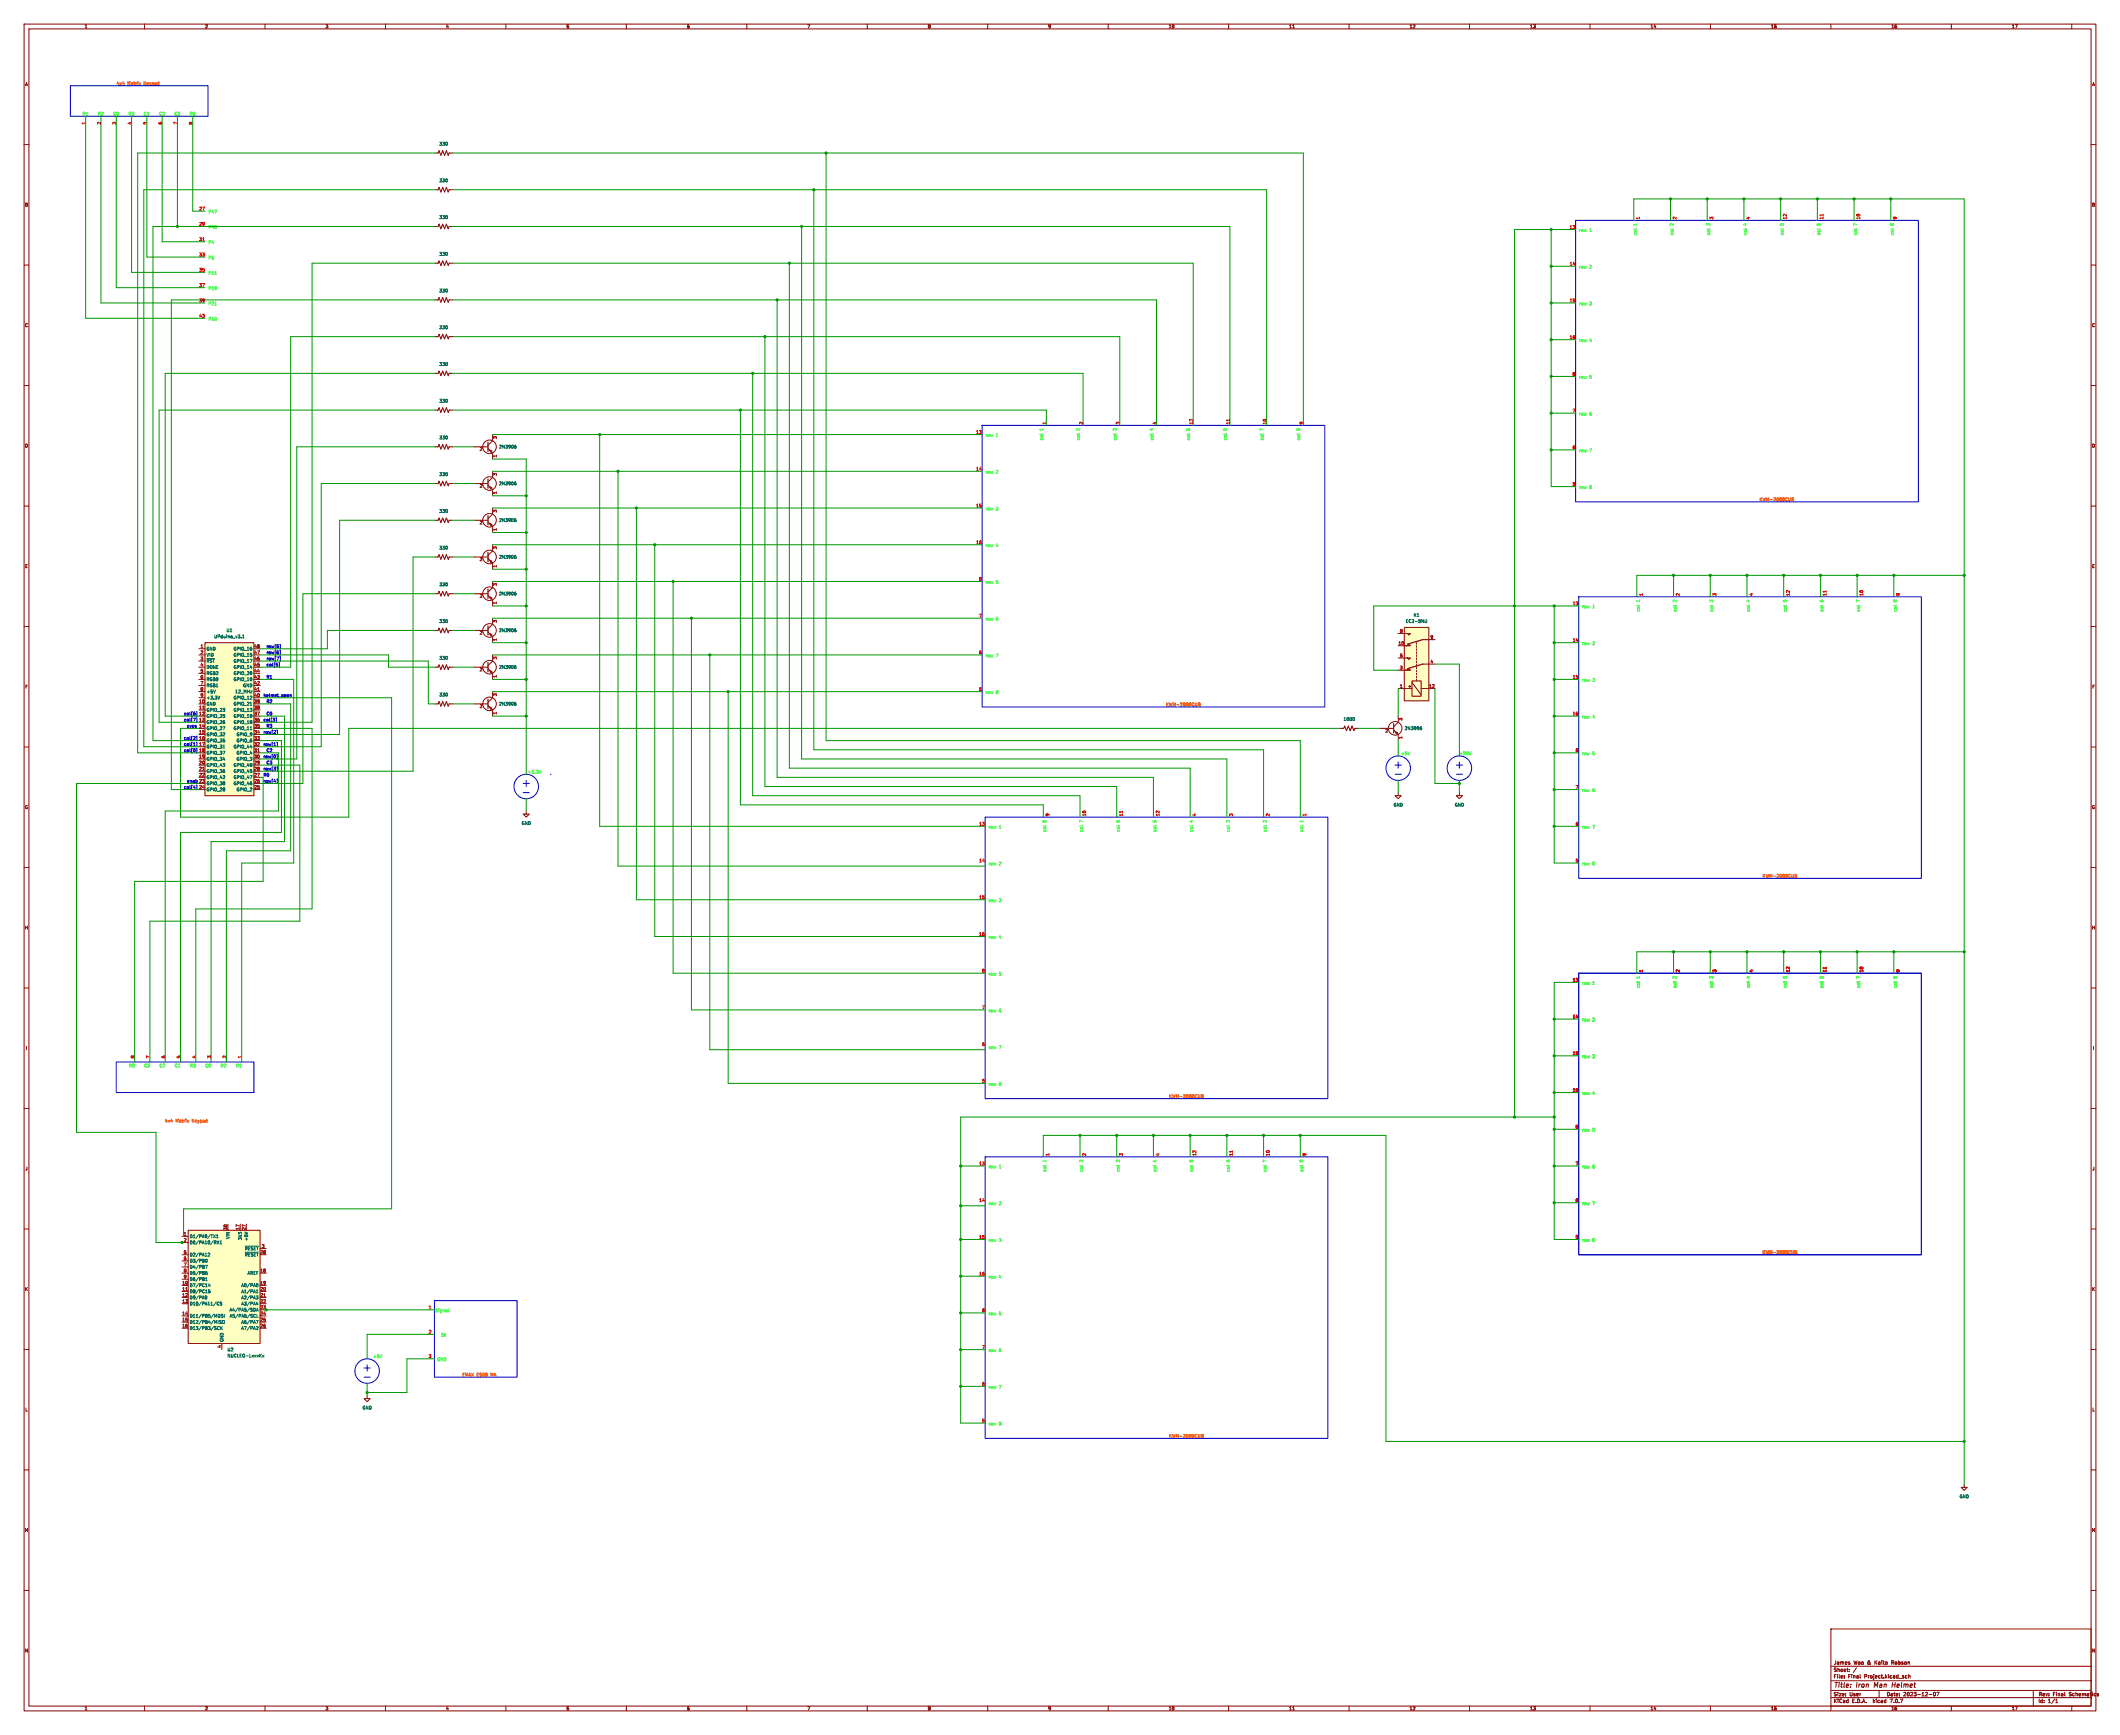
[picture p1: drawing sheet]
<svg xmlns="http://www.w3.org/2000/svg" width="880mm" height="720mm" viewBox="0 0 880 720" stroke-linecap="round" stroke-linejoin="round" font-family="sans-serif">
<defs><g id="words">
<g font-size="2.8" fill="#840000">
<text x="761" y="700.9">Title:</text>
<text x="770.7" y="700.9">Iron</text>
<text x="778.8" y="700.9">Man</text>
<text x="787" y="700.9">Helmet</text>
</g>
<g font-size="2.1" fill="#840000">
<text x="761" y="694">Sheet:</text>
<text x="761" y="691.2">James</text>
<text x="769.8" y="691.2">Woo</text>
<text x="775.9" y="691.2">&amp;</text>
<text x="779.5" y="691.2">Kaito</text>
<text x="787.1" y="691.2">Robson</text>
<text x="761" y="696.7">File:</text>
<text x="767.1" y="696.7">Final</text>
<text x="773.9" y="696.7">Project.kicad_sch</text>
<text x="761" y="706.9">KiCad</text>
<text x="761" y="704.1">Size:</text>
<text x="767.7" y="704.1">User</text>
<text x="768.7" y="706.9">E.D.A.</text>
<text x="777.6" y="706.9">kicad</text>
<text x="783" y="704.1">Date:</text>
<text x="784.9" y="706.9">7.0.7</text>
<text x="790" y="704.1">2023-12-07</text>
<text x="846" y="704.3">Rev:</text>
<text x="846" y="706.9">Id:</text>
<text x="850.1" y="706.9">1/1</text>
<text x="852.4" y="704.3">Final</text>
<text x="859.6" y="704.3">Schematics</text>
</g>
<g font-size="1.8" fill="#840000">
<text x="35" y="11.9">1</text>
<text x="85" y="11.9">2</text>
<text x="135" y="11.9">3</text>
<text x="185" y="11.9">4</text>
<text x="235" y="11.9">5</text>
<text x="285" y="11.9">6</text>
<text x="335" y="11.9">7</text>
<text x="385" y="11.9">8</text>
<text x="435" y="11.9">9</text>
<text x="485" y="11.9">10</text>
<text x="535" y="11.9">11</text>
<text x="585" y="11.9">12</text>
<text x="635" y="11.9">13</text>
<text x="685" y="11.9">14</text>
<text x="735" y="11.9">15</text>
<text x="785" y="11.9">16</text>
<text x="835" y="11.9">17</text>
<text x="10.3" y="35.9">A</text>
<text x="868.4" y="35.9">A</text>
<text x="10.3" y="85.9">B</text>
<text x="868.3" y="85.9">B</text>
<text x="10.3" y="135.9">C</text>
<text x="868.3" y="135.9">C</text>
<text x="10.3" y="185.9">D</text>
<text x="868.3" y="185.9">D</text>
<text x="10.3" y="235.9">E</text>
<text x="868.3" y="235.9">E</text>
<text x="10.3" y="285.9">F</text>
<text x="586" y="285.8" transform="rotate(-90 586 285.8)">+</text>
<text x="868.4" y="285.9">F</text>
<text x="10.3" y="335.9">G</text>
<text x="868.3" y="335.9">G</text>
<text x="10.2" y="385.9">H</text>
<text x="868.2" y="385.9">H</text>
<text x="10.6" y="435.9">I</text>
<text x="868.6" y="435.9">I</text>
<text x="10.4" y="485.9">J</text>
<text x="868.4" y="485.9">J</text>
<text x="10.3" y="535.9">K</text>
<text x="868.3" y="535.9">K</text>
<text x="10.4" y="585.9">L</text>
<text x="868.4" y="585.9">L</text>
<text x="10.2" y="635.9">M</text>
<text x="868.2" y="635.9">M</text>
<text x="10.2" y="685.9">N</text>
<text x="868.2" y="685.9">N</text>
<text x="35" y="709.9">1</text>
<text x="85" y="709.9">2</text>
<text x="135" y="709.9">3</text>
<text x="185" y="709.9">4</text>
<text x="235" y="709.9">5</text>
<text x="285" y="709.9">6</text>
<text x="335" y="709.9">7</text>
<text x="385" y="709.9">8</text>
<text x="435" y="709.9">9</text>
<text x="485" y="709.9">10</text>
<text x="535" y="709.9">11</text>
<text x="585" y="709.9">12</text>
<text x="635" y="709.9">13</text>
<text x="685" y="709.9">14</text>
<text x="735" y="709.9">15</text>
<text x="785" y="709.9">16</text>
<text x="835" y="709.9">17</text>
</g>
<g font-size="1.8" fill="#ff6300">
<text x="48.3" y="35.3">4x4</text>
<text x="52.9" y="35.3">Matrix</text>
<text x="59.8" y="35.3">Keypad</text>
<text x="730.2" y="208">KWM-2088CUB</text>
<text x="483.9" y="293.1">KWM-2088CUB</text>
<text x="731.5" y="364.2">KWM-2088CUB</text>
<text x="485.1" y="455.7">KWM-2088CUB</text>
<text x="68.3" y="465.8">4x4</text>
<text x="72.9" y="465.8">Matrix</text>
<text x="79.8" y="465.8">Keypad</text>
<text x="731.5" y="520.4">KWM-2088CUB</text>
<text x="191.8" y="571.2">EMAX ES08</text>
<text x="203.8" y="571.2">MA</text>
<text x="485.1" y="596.6">KWM-2088CUB</text>
</g>
<g font-size="1.8" fill="#41ff43">
<text x="34.1" y="48">R1</text>
<text x="40.5" y="48">R2</text>
<text x="46.8" y="48">C0</text>
<text x="53.2" y="48">R3</text>
<text x="59.5" y="48">C1</text>
<text x="65.9" y="48">C2</text>
<text x="72.2" y="48">C3</text>
<text x="78.6" y="48">R0</text>
<text x="86.4" y="88.7">P47</text>
<text x="86.4" y="95">P48</text>
<text x="679.4" y="93.7" transform="rotate(-90 679.4 93.7)">1</text>
<text x="694.7" y="93.7" transform="rotate(-90 694.7 93.7)">2</text>
<text x="709.9" y="93.7" transform="rotate(-90 709.9 93.7)">3</text>
<text x="725.2" y="93.7" transform="rotate(-90 725.2 93.7)">4</text>
<text x="740.4" y="93.7" transform="rotate(-90 740.4 93.7)">5</text>
<text x="755.6" y="93.7" transform="rotate(-90 755.6 93.7)">6</text>
<text x="770.9" y="93.7" transform="rotate(-90 770.9 93.7)">7</text>
<text x="786.1" y="93.7" transform="rotate(-90 786.1 93.7)">8</text>
<text x="86.4" y="101.4">P4</text>
<text x="655.3" y="96.3">row</text>
<text x="659.8" y="96.3">1</text>
<text x="679.4" y="97.7" transform="rotate(-90 679.4 97.7)">col</text>
<text x="694.7" y="97.7" transform="rotate(-90 694.7 97.7)">col</text>
<text x="709.9" y="97.7" transform="rotate(-90 709.9 97.7)">col</text>
<text x="725.2" y="97.7" transform="rotate(-90 725.2 97.7)">col</text>
<text x="740.4" y="97.7" transform="rotate(-90 740.4 97.7)">col</text>
<text x="755.6" y="97.7" transform="rotate(-90 755.6 97.7)">col</text>
<text x="770.9" y="97.7" transform="rotate(-90 770.9 97.7)">col</text>
<text x="786.1" y="97.7" transform="rotate(-90 786.1 97.7)">col</text>
<text x="86.4" y="107.7">P6</text>
<text x="655.3" y="111.5">row</text>
<text x="659.8" y="111.5">2</text>
<text x="86.4" y="114.1">P11</text>
<text x="86.4" y="120.4">P19</text>
<text x="86.4" y="126.8">P21</text>
<text x="655.3" y="126.8">row</text>
<text x="659.8" y="126.8">3</text>
<text x="86.4" y="133.1">P10</text>
<text x="655.3" y="142">row</text>
<text x="659.8" y="142">4</text>
<text x="655.3" y="157.2">row</text>
<text x="659.8" y="157.2">5</text>
<text x="655.3" y="172.5">row</text>
<text x="659.8" y="172.5">6</text>
<text x="433.1" y="178.8" transform="rotate(-90 433.1 178.8)">1</text>
<text x="448.3" y="178.8" transform="rotate(-90 448.3 178.8)">2</text>
<text x="463.5" y="178.8" transform="rotate(-90 463.5 178.8)">3</text>
<text x="478.8" y="178.8" transform="rotate(-90 478.8 178.8)">4</text>
<text x="494" y="178.8" transform="rotate(-90 494 178.8)">5</text>
<text x="509.3" y="178.8" transform="rotate(-90 509.3 178.8)">6</text>
<text x="524.5" y="178.8" transform="rotate(-90 524.5 178.8)">7</text>
<text x="539.8" y="178.8" transform="rotate(-90 539.8 178.8)">8</text>
<text x="408.9" y="181.4">row</text>
<text x="413.4" y="181.4">1</text>
<text x="433.1" y="182.8" transform="rotate(-90 433.1 182.8)">col</text>
<text x="448.3" y="182.8" transform="rotate(-90 448.3 182.8)">col</text>
<text x="463.5" y="182.8" transform="rotate(-90 463.5 182.8)">col</text>
<text x="478.8" y="182.8" transform="rotate(-90 478.8 182.8)">col</text>
<text x="494" y="182.8" transform="rotate(-90 494 182.8)">col</text>
<text x="509.3" y="182.8" transform="rotate(-90 509.3 182.8)">col</text>
<text x="524.5" y="182.8" transform="rotate(-90 524.5 182.8)">col</text>
<text x="539.8" y="182.8" transform="rotate(-90 539.8 182.8)">col</text>
<text x="655.3" y="187.7">row</text>
<text x="659.8" y="187.7">7</text>
<text x="408.9" y="196.6">row</text>
<text x="413.4" y="196.6">2</text>
<text x="655.3" y="203">row</text>
<text x="659.8" y="203">8</text>
<text x="408.9" y="211.8">row</text>
<text x="413.4" y="211.8">3</text>
<text x="408.9" y="227.1">row</text>
<text x="413.4" y="227.1">4</text>
<text x="408.9" y="242.3">row</text>
<text x="413.4" y="242.3">5</text>
<text x="680.7" y="249.9" transform="rotate(-90 680.7 249.9)">1</text>
<text x="696" y="249.9" transform="rotate(-90 696 249.9)">2</text>
<text x="711.2" y="249.9" transform="rotate(-90 711.2 249.9)">3</text>
<text x="726.4" y="249.9" transform="rotate(-90 726.4 249.9)">4</text>
<text x="741.7" y="249.9" transform="rotate(-90 741.7 249.9)">5</text>
<text x="756.9" y="249.9" transform="rotate(-90 756.9 249.9)">6</text>
<text x="772.2" y="249.9" transform="rotate(-90 772.2 249.9)">7</text>
<text x="787.4" y="249.9" transform="rotate(-90 787.4 249.9)">8</text>
<text x="408.9" y="257.6">row</text>
<text x="413.4" y="257.6">6</text>
<text x="656.6" y="252.5">row</text>
<text x="661" y="252.5">1</text>
<text x="680.7" y="254" transform="rotate(-90 680.7 254)">col</text>
<text x="696" y="254" transform="rotate(-90 696 254)">col</text>
<text x="711.2" y="254" transform="rotate(-90 711.2 254)">col</text>
<text x="726.4" y="254" transform="rotate(-90 726.4 254)">col</text>
<text x="741.7" y="254" transform="rotate(-90 741.7 254)">col</text>
<text x="756.9" y="254" transform="rotate(-90 756.9 254)">col</text>
<text x="772.2" y="254" transform="rotate(-90 772.2 254)">col</text>
<text x="787.4" y="254" transform="rotate(-90 787.4 254)">col</text>
<text x="656.6" y="267.7">row</text>
<text x="661" y="267.7">2</text>
<text x="408.9" y="272.8">row</text>
<text x="413.4" y="272.8">7</text>
<text x="656.6" y="283">row</text>
<text x="661" y="283">3</text>
<text x="408.9" y="288">row</text>
<text x="413.4" y="288">8</text>
<text x="656.6" y="298.2">row</text>
<text x="661" y="298.2">4</text>
<text x="581.4" y="313.4">+5V</text>
<text x="605.6" y="313.4">+20V</text>
<text x="656.6" y="313.4">row</text>
<text x="661" y="313.4">5</text>
<text x="218.9" y="321.1">+3.3V</text>
<text x="656.6" y="328.7">row</text>
<text x="661" y="328.7">6</text>
<text x="434.3" y="341.3" transform="rotate(-90 434.3 341.3)">8</text>
<text x="449.6" y="341.3" transform="rotate(-90 449.6 341.3)">7</text>
<text x="464.8" y="341.3" transform="rotate(-90 464.8 341.3)">6</text>
<text x="480.1" y="341.3" transform="rotate(-90 480.1 341.3)">5</text>
<text x="495.3" y="341.3" transform="rotate(-90 495.3 341.3)">4</text>
<text x="510.5" y="341.3" transform="rotate(-90 510.5 341.3)">3</text>
<text x="525.8" y="341.3" transform="rotate(-90 525.8 341.3)">2</text>
<text x="541" y="341.3" transform="rotate(-90 541 341.3)">1</text>
<text x="410.2" y="343.9">row</text>
<text x="414.6" y="343.9">1</text>
<text x="434.3" y="345.4" transform="rotate(-90 434.3 345.4)">col</text>
<text x="449.6" y="345.4" transform="rotate(-90 449.6 345.4)">col</text>
<text x="464.8" y="345.4" transform="rotate(-90 464.8 345.4)">col</text>
<text x="480.1" y="345.4" transform="rotate(-90 480.1 345.4)">col</text>
<text x="495.3" y="345.4" transform="rotate(-90 495.3 345.4)">col</text>
<text x="510.5" y="345.4" transform="rotate(-90 510.5 345.4)">col</text>
<text x="525.8" y="345.4" transform="rotate(-90 525.8 345.4)">col</text>
<text x="541" y="345.4" transform="rotate(-90 541 345.4)">col</text>
<text x="656.6" y="343.9">row</text>
<text x="661" y="343.9">7</text>
<text x="410.2" y="359.2">row</text>
<text x="414.6" y="359.2">2</text>
<text x="656.6" y="359.2">row</text>
<text x="661" y="359.2">8</text>
<text x="410.2" y="374.4">row</text>
<text x="414.6" y="374.4">3</text>
<text x="410.2" y="389.6">row</text>
<text x="414.6" y="389.6">4</text>
<text x="410.2" y="404.9">row</text>
<text x="414.6" y="404.9">5</text>
<text x="680.7" y="406.1" transform="rotate(-90 680.7 406.1)">1</text>
<text x="696" y="406.1" transform="rotate(-90 696 406.1)">2</text>
<text x="711.2" y="406.1" transform="rotate(-90 711.2 406.1)">3</text>
<text x="726.4" y="406.1" transform="rotate(-90 726.4 406.1)">4</text>
<text x="741.7" y="406.1" transform="rotate(-90 741.7 406.1)">5</text>
<text x="756.9" y="406.1" transform="rotate(-90 756.9 406.1)">6</text>
<text x="772.2" y="406.1" transform="rotate(-90 772.2 406.1)">7</text>
<text x="787.4" y="406.1" transform="rotate(-90 787.4 406.1)">8</text>
<text x="656.6" y="408.7">row</text>
<text x="661" y="408.7">1</text>
<text x="680.7" y="410.2" transform="rotate(-90 680.7 410.2)">col</text>
<text x="696" y="410.2" transform="rotate(-90 696 410.2)">col</text>
<text x="711.2" y="410.2" transform="rotate(-90 711.2 410.2)">col</text>
<text x="726.4" y="410.2" transform="rotate(-90 726.4 410.2)">col</text>
<text x="741.7" y="410.2" transform="rotate(-90 741.7 410.2)">col</text>
<text x="756.9" y="410.2" transform="rotate(-90 756.9 410.2)">col</text>
<text x="772.2" y="410.2" transform="rotate(-90 772.2 410.2)">col</text>
<text x="787.4" y="410.2" transform="rotate(-90 787.4 410.2)">col</text>
<text x="410.2" y="420.1">row</text>
<text x="414.6" y="420.1">6</text>
<text x="656.6" y="423.9">row</text>
<text x="661" y="423.9">2</text>
<text x="410.2" y="435.4">row</text>
<text x="414.6" y="435.4">7</text>
<text x="53.3" y="443">R0</text>
<text x="59.7" y="443">C3</text>
<text x="66" y="443">C2</text>
<text x="72.4" y="443">C1</text>
<text x="78.7" y="443">R3</text>
<text x="85.1" y="443">C0</text>
<text x="91.4" y="443">R2</text>
<text x="97.8" y="443">R1</text>
<text x="656.6" y="439.2">row</text>
<text x="661" y="439.2">3</text>
<text x="410.2" y="450.6">row</text>
<text x="414.6" y="450.6">8</text>
<text x="656.6" y="454.4">row</text>
<text x="661" y="454.4">4</text>
<text x="656.6" y="469.6">row</text>
<text x="661" y="469.6">5</text>
<text x="410.2" y="484.9">row</text>
<text x="414.6" y="484.9">1</text>
<text x="434.3" y="482.3" transform="rotate(-90 434.3 482.3)">1</text>
<text x="449.6" y="482.3" transform="rotate(-90 449.6 482.3)">2</text>
<text x="464.8" y="482.3" transform="rotate(-90 464.8 482.3)">3</text>
<text x="480.1" y="482.3" transform="rotate(-90 480.1 482.3)">4</text>
<text x="495.3" y="482.3" transform="rotate(-90 495.3 482.3)">5</text>
<text x="510.5" y="482.3" transform="rotate(-90 510.5 482.3)">6</text>
<text x="525.8" y="482.3" transform="rotate(-90 525.8 482.3)">7</text>
<text x="541" y="482.3" transform="rotate(-90 541 482.3)">8</text>
<text x="656.6" y="484.9">row</text>
<text x="661" y="484.9">6</text>
<text x="434.3" y="486.4" transform="rotate(-90 434.3 486.4)">col</text>
<text x="449.6" y="486.4" transform="rotate(-90 449.6 486.4)">col</text>
<text x="464.8" y="486.4" transform="rotate(-90 464.8 486.4)">col</text>
<text x="480.1" y="486.4" transform="rotate(-90 480.1 486.4)">col</text>
<text x="495.3" y="486.4" transform="rotate(-90 495.3 486.4)">col</text>
<text x="510.5" y="486.4" transform="rotate(-90 510.5 486.4)">col</text>
<text x="525.8" y="486.4" transform="rotate(-90 525.8 486.4)">col</text>
<text x="541" y="486.4" transform="rotate(-90 541 486.4)">col</text>
<text x="410.2" y="500.1">row</text>
<text x="414.6" y="500.1">2</text>
<text x="656.6" y="500.1">row</text>
<text x="661" y="500.1">7</text>
<text x="410.2" y="515.4">row</text>
<text x="414.6" y="515.4">3</text>
<text x="656.6" y="515.4">row</text>
<text x="661" y="515.4">8</text>
<text x="410.2" y="530.6">row</text>
<text x="414.6" y="530.6">4</text>
<text x="180.6" y="544.6">Signal</text>
<text x="410.2" y="545.8">row</text>
<text x="414.6" y="545.8">5</text>
<text x="182.9" y="554.7">5V</text>
<text x="154.7" y="563.6">+5V</text>
<text x="410.2" y="561.1">row</text>
<text x="414.6" y="561.1">6</text>
<text x="181.3" y="564.9">GND</text>
<text x="410.2" y="576.3">row</text>
<text x="414.6" y="576.3">7</text>
<text x="410.2" y="591.6">row</text>
<text x="414.6" y="591.6">8</text>
</g>
<g font-size="1.8" fill="#ff0200">
<text x="35.6" y="51.8" transform="rotate(-90 35.6 51.8)">1</text>
<text x="41.9" y="51.8" transform="rotate(-90 41.9 51.8)">2</text>
<text x="48.3" y="51.8" transform="rotate(-90 48.3 51.8)">3</text>
<text x="54.6" y="51.8" transform="rotate(-90 54.6 51.8)">4</text>
<text x="61" y="51.8" transform="rotate(-90 61 51.8)">5</text>
<text x="67.3" y="51.8" transform="rotate(-90 67.3 51.8)">6</text>
<text x="73.7" y="51.8" transform="rotate(-90 73.7 51.8)">7</text>
<text x="80" y="51.8" transform="rotate(-90 80 51.8)">8</text>
<text x="82.5" y="87.4">27</text>
<text x="82.5" y="93.7">29</text>
<text x="651.4" y="95">13</text>
<text x="680.7" y="91.2" transform="rotate(-90 680.7 91.2)">1</text>
<text x="696" y="91.2" transform="rotate(-90 696 91.2)">2</text>
<text x="711.2" y="91.2" transform="rotate(-90 711.2 91.2)">3</text>
<text x="726.4" y="91.2" transform="rotate(-90 726.4 91.2)">4</text>
<text x="741.7" y="91.2" transform="rotate(-90 741.7 91.2)">12</text>
<text x="756.9" y="91.2" transform="rotate(-90 756.9 91.2)">11</text>
<text x="772.2" y="91.2" transform="rotate(-90 772.2 91.2)">10</text>
<text x="787.4" y="91.2" transform="rotate(-90 787.4 91.2)">9</text>
<text x="82.5" y="100.1">31</text>
<text x="82.5" y="106.4">33</text>
<text x="82.5" y="112.8">35</text>
<text x="651.4" y="110.2">14</text>
<text x="82.5" y="119.1">37</text>
<text x="82.5" y="125.5">39</text>
<text x="651.4" y="125.5">15</text>
<text x="82.5" y="131.8">43</text>
<text x="651.4" y="140.7">16</text>
<text x="652.6" y="156">8</text>
<text x="652.6" y="171.2">7</text>
<text x="434.3" y="176.3" transform="rotate(-90 434.3 176.3)">1</text>
<text x="449.6" y="176.3" transform="rotate(-90 449.6 176.3)">2</text>
<text x="464.8" y="176.3" transform="rotate(-90 464.8 176.3)">3</text>
<text x="480.1" y="176.3" transform="rotate(-90 480.1 176.3)">4</text>
<text x="495.3" y="176.3" transform="rotate(-90 495.3 176.3)">12</text>
<text x="510.5" y="176.3" transform="rotate(-90 510.5 176.3)">11</text>
<text x="525.8" y="176.3" transform="rotate(-90 525.8 176.3)">10</text>
<text x="541" y="176.3" transform="rotate(-90 541 176.3)">9</text>
<text x="405" y="180.1">13</text>
<text x="652.6" y="186.4">6</text>
<text x="405" y="195.3">14</text>
<text x="652.6" y="201.7">5</text>
<text x="405" y="210.6">15</text>
<text x="405" y="225.8">16</text>
<text x="406.3" y="241.1">8</text>
<text x="652.7" y="251.2">13</text>
<text x="682" y="247.4" transform="rotate(-90 682 247.4)">1</text>
<text x="697.2" y="247.4" transform="rotate(-90 697.2 247.4)">2</text>
<text x="712.5" y="247.4" transform="rotate(-90 712.5 247.4)">3</text>
<text x="727.7" y="247.4" transform="rotate(-90 727.7 247.4)">4</text>
<text x="742.9" y="247.4" transform="rotate(-90 742.9 247.4)">12</text>
<text x="758.2" y="247.4" transform="rotate(-90 758.2 247.4)">11</text>
<text x="773.4" y="247.4" transform="rotate(-90 773.4 247.4)">10</text>
<text x="788.7" y="247.4" transform="rotate(-90 788.7 247.4)">9</text>
<text x="406.3" y="256.3">7</text>
<text x="652.7" y="266.5">14</text>
<text x="406.3" y="271.5">6</text>
<text x="652.7" y="281.7">15</text>
<text x="406.3" y="286.8">5</text>
<text x="652.7" y="296.9">16</text>
<text x="653.9" y="312.2">8</text>
<text x="653.9" y="327.4">7</text>
<text x="435.6" y="338.8" transform="rotate(-90 435.6 338.8)">9</text>
<text x="450.8" y="338.8" transform="rotate(-90 450.8 338.8)">10</text>
<text x="466.1" y="338.8" transform="rotate(-90 466.1 338.8)">11</text>
<text x="481.3" y="338.8" transform="rotate(-90 481.3 338.8)">12</text>
<text x="496.6" y="338.8" transform="rotate(-90 496.6 338.8)">4</text>
<text x="511.8" y="338.8" transform="rotate(-90 511.8 338.8)">3</text>
<text x="527" y="338.8" transform="rotate(-90 527 338.8)">2</text>
<text x="542.3" y="338.8" transform="rotate(-90 542.3 338.8)">1</text>
<text x="406.3" y="342.7">13</text>
<text x="653.9" y="342.7">6</text>
<text x="406.3" y="357.9">14</text>
<text x="653.9" y="357.9">5</text>
<text x="406.3" y="373.1">15</text>
<text x="406.3" y="388.4">16</text>
<text x="407.5" y="403.6">8</text>
<text x="652.7" y="407.4">13</text>
<text x="682" y="403.6" transform="rotate(-90 682 403.6)">1</text>
<text x="697.2" y="403.6" transform="rotate(-90 697.2 403.6)">2</text>
<text x="712.5" y="403.6" transform="rotate(-90 712.5 403.6)">3</text>
<text x="727.7" y="403.6" transform="rotate(-90 727.7 403.6)">4</text>
<text x="742.9" y="403.6" transform="rotate(-90 742.9 403.6)">12</text>
<text x="758.2" y="403.6" transform="rotate(-90 758.2 403.6)">11</text>
<text x="773.4" y="403.6" transform="rotate(-90 773.4 403.6)">10</text>
<text x="788.7" y="403.6" transform="rotate(-90 788.7 403.6)">9</text>
<text x="407.5" y="418.9">7</text>
<text x="652.7" y="422.7">14</text>
<text x="407.5" y="434.1">6</text>
<text x="652.7" y="437.9">15</text>
<text x="55.9" y="439.3" transform="rotate(-90 55.9 439.3)">8</text>
<text x="62.2" y="439.3" transform="rotate(-90 62.2 439.3)">7</text>
<text x="68.6" y="439.3" transform="rotate(-90 68.6 439.3)">6</text>
<text x="74.9" y="439.3" transform="rotate(-90 74.9 439.3)">5</text>
<text x="81.3" y="439.3" transform="rotate(-90 81.3 439.3)">4</text>
<text x="87.6" y="439.3" transform="rotate(-90 87.6 439.3)">3</text>
<text x="94" y="439.3" transform="rotate(-90 94 439.3)">2</text>
<text x="100.3" y="439.3" transform="rotate(-90 100.3 439.3)">1</text>
<text x="407.5" y="449.3">5</text>
<text x="652.7" y="453.1">16</text>
<text x="653.9" y="468.4">8</text>
<text x="435.6" y="479.8" transform="rotate(-90 435.6 479.8)">1</text>
<text x="450.8" y="479.8" transform="rotate(-90 450.8 479.8)">2</text>
<text x="466.1" y="479.8" transform="rotate(-90 466.1 479.8)">3</text>
<text x="481.3" y="479.8" transform="rotate(-90 481.3 479.8)">4</text>
<text x="496.6" y="479.8" transform="rotate(-90 496.6 479.8)">12</text>
<text x="511.8" y="479.8" transform="rotate(-90 511.8 479.8)">11</text>
<text x="527" y="479.8" transform="rotate(-90 527 479.8)">10</text>
<text x="542.3" y="479.8" transform="rotate(-90 542.3 479.8)">9</text>
<text x="406.3" y="483.6">13</text>
<text x="653.9" y="483.6">7</text>
<text x="406.3" y="498.9">14</text>
<text x="653.9" y="498.9">6</text>
<text x="406.3" y="514.1">15</text>
<text x="653.9" y="514.1">5</text>
<text x="406.3" y="529.3">16</text>
<text x="177.8" y="543.3">1</text>
<text x="407.5" y="544.6">8</text>
<text x="177.8" y="553.5">2</text>
<text x="177.8" y="563.6">3</text>
<text x="407.5" y="559.8">7</text>
<text x="407.5" y="575.1">6</text>
<text x="407.5" y="590.3">5</text>
</g>
<g font-size="1.8" fill="#006464">
<text x="182.2" y="60.6">330</text>
<text x="182.2" y="75.8">330</text>
<text x="182.2" y="91">330</text>
<text x="182.2" y="106.3">330</text>
<text x="182.2" y="121.5">330</text>
<text x="182.2" y="136.8">330</text>
<text x="182.2" y="152">330</text>
<text x="182.2" y="167.2">330</text>
<text x="182.2" y="182.5">330</text>
<text x="207" y="186.3">2N3906</text>
<text x="182.2" y="197.7">330</text>
<text x="207" y="201.5">2N3906</text>
<text x="182.2" y="213">330</text>
<text x="207" y="216.8">2N3906</text>
<text x="182.2" y="228.2">330</text>
<text x="207" y="232">2N3906</text>
<text x="182.2" y="243.4">330</text>
<text x="207" y="247.2">2N3906</text>
<text x="586.7" y="256.1">K1</text>
<text x="93.9" y="262.5">U1</text>
<text x="182.2" y="258.7">330</text>
<text x="207" y="262.5">2N3906</text>
<text x="583.4" y="258.7">EC2-5NU</text>
<text x="88.8" y="265">UPduino_v3.1</text>
<text x="85.6" y="270.1">GND</text>
<text x="85.6" y="272.6">VIO</text>
<text x="85.6" y="275.2">~{RST}</text>
<text x="96.8" y="275.2">GPIO_17</text>
<text x="96.8" y="272.6">GPIO_15</text>
<text x="96.8" y="270.1">GPIO_16</text>
<text x="182.2" y="273.9">330</text>
<text x="85.6" y="277.7">DONE</text>
<text x="85.6" y="280.3">RGB2</text>
<text x="96.8" y="280.3">GPIO_20</text>
<text x="96.8" y="277.7">GPIO_14</text>
<text x="207" y="277.7">2N3906</text>
<text x="85.6" y="282.8">RGB0</text>
<text x="85.6" y="285.3">RGB1</text>
<text x="85.6" y="287.9">+5V</text>
<text x="96.8" y="282.8">GPIO_10</text>
<text x="97.5" y="287.9">12_MHz</text>
<text x="100.8" y="285.3">GND</text>
<text x="85.6" y="293">GND</text>
<text x="85.6" y="290.4">+3.3V</text>
<text x="96.8" y="293">GPIO_21</text>
<text x="96.8" y="290.4">GPIO_12</text>
<text x="182.2" y="289.2">330</text>
<text x="207" y="293">2N3906</text>
<text x="85.6" y="295.5">GPIO_23</text>
<text x="85.6" y="298">GPIO_25</text>
<text x="96.8" y="298">GPIO_19</text>
<text x="96.8" y="295.5">GPIO_13</text>
<text x="557.6" y="299.3">1000</text>
<text x="85.6" y="300.6">GPIO_26</text>
<text x="85.6" y="303.1">GPIO_27</text>
<text x="85.6" y="305.7">GPIO_32</text>
<text x="96.8" y="303.1">GPIO_11</text>
<text x="96.8" y="300.6">GPIO_18</text>
<text x="98" y="305.7">GPIO_9</text>
<text x="582.9" y="303.1">2N3906</text>
<text x="85.6" y="308.2">GPIO_35</text>
<text x="85.6" y="310.7">GPIO_31</text>
<text x="96.8" y="310.7">GPIO_44</text>
<text x="98" y="308.2">GPIO_6</text>
<text x="85.6" y="313.3">GPIO_37</text>
<text x="85.6" y="315.8">GPIO_34</text>
<text x="98" y="315.8">GPIO_3</text>
<text x="98" y="313.3">GPIO_4</text>
<text x="85.6" y="318.4">GPIO_43</text>
<text x="85.6" y="320.9">GPIO_36</text>
<text x="85.6" y="323.4">GPIO_42</text>
<text x="96.8" y="323.4">GPIO_47</text>
<text x="96.8" y="320.9">GPIO_45</text>
<text x="96.8" y="318.4">GPIO_48</text>
<text x="85.6" y="326">GPIO_38</text>
<text x="85.6" y="328.5">GPIO_28</text>
<text x="96.8" y="326">GPIO_46</text>
<text x="98" y="328.5">GPIO_2</text>
<text x="578.4" y="334.9">GND</text>
<text x="603.8" y="334.9">GND</text>
<text x="216.4" y="342.5">GND</text>
<text x="78.6" y="513.9">D1/PA9/TX1</text>
<text x="95.5" y="514.3" transform="rotate(-90 95.5 514.3)">VIN</text>
<text x="100.6" y="514.8" transform="rotate(-90 100.6 514.8)">3V3</text>
<text x="103.1" y="515.1" transform="rotate(-90 103.1 515.1)">+5V</text>
<text x="78.6" y="516.5">D0/PA10/RX1</text>
<text x="78.6" y="521.6">D2/PA12</text>
<text x="101.5" y="521.6">~{RESET}</text>
<text x="101.5" y="519">~{RESET}</text>
<text x="78.6" y="524.1">D3/PB0</text>
<text x="78.6" y="526.6">D4/PB7</text>
<text x="78.6" y="529.2">D5/PB6</text>
<text x="78.6" y="531.7">D6/PB1</text>
<text x="102.6" y="529.2">AREF</text>
<text x="78.6" y="534.3">D7/PC14</text>
<text x="78.6" y="536.8">D8/PC15</text>
<text x="78.6" y="539.3">D9/PA8</text>
<text x="100" y="534.3">A0/PA0</text>
<text x="100" y="536.8">A1/PA1</text>
<text x="100" y="539.3">A2/PA3</text>
<text x="78.6" y="541.9">D10/PA11/CS</text>
<text x="95.1" y="544.4">A4/PA5/SDA</text>
<text x="100" y="541.9">A3/PA4</text>
<text x="78.6" y="547">D11/PB5/MOSI</text>
<text x="78.6" y="549.5">D12/PB4/MISO</text>
<text x="95.2" y="547">A5/PA6/SCL</text>
<text x="100" y="549.5">A6/PA7</text>
<text x="78.6" y="552">D13/PB3/SCK</text>
<text x="92.9" y="557" transform="rotate(-90 92.9 557)">GND</text>
<text x="100" y="552">A7/PA2</text>
<text x="94.3" y="560.9">U2</text>
<text x="94.3" y="563.5">NUCLEO-LxxxKx</text>
<text x="150.4" y="585.1">GND</text>
<text x="813.3" y="621.9">GND</text>
</g>
<g font-size="1.8" fill="#a90000">
<text x="206.5" y="182.3" transform="rotate(-90 206.5 182.3)">3</text>
<text x="199" y="187.4">2</text>
<text x="206.5" y="189.9" transform="rotate(-90 206.5 189.9)">1</text>
<text x="206.5" y="197.6" transform="rotate(-90 206.5 197.6)">3</text>
<text x="199" y="202.6">2</text>
<text x="206.5" y="205.2" transform="rotate(-90 206.5 205.2)">1</text>
<text x="206.5" y="212.8" transform="rotate(-90 206.5 212.8)">3</text>
<text x="199" y="217.9">2</text>
<text x="206.5" y="220.4" transform="rotate(-90 206.5 220.4)">1</text>
<text x="199" y="233.1">2</text>
<text x="206.5" y="228" transform="rotate(-90 206.5 228)">3</text>
<text x="206.5" y="235.7" transform="rotate(-90 206.5 235.7)">1</text>
<text x="206.5" y="243.3" transform="rotate(-90 206.5 243.3)">3</text>
<text x="199" y="248.4">2</text>
<text x="206.5" y="250.9" transform="rotate(-90 206.5 250.9)">1</text>
<text x="199" y="263.6">2</text>
<text x="206.5" y="258.5" transform="rotate(-90 206.5 258.5)">3</text>
<text x="581" y="262.6">8</text>
<text x="83.1" y="269">1</text>
<text x="105.4" y="269">48</text>
<text x="206.5" y="266.1" transform="rotate(-90 206.5 266.1)">1</text>
<text x="580.3" y="267.7">10</text>
<text x="593.7" y="265.2">9</text>
<text x="83.1" y="271.5">2</text>
<text x="83.1" y="274.1">3</text>
<text x="105.4" y="274.1">46</text>
<text x="105.4" y="271.5">47</text>
<text x="206.5" y="273.8" transform="rotate(-90 206.5 273.8)">3</text>
<text x="581" y="272.8">5</text>
<text x="593.7" y="275.3">4</text>
<text x="83.1" y="276.6">4</text>
<text x="83.1" y="279.1">5</text>
<text x="83.1" y="281.7">6</text>
<text x="105.4" y="281.7">43</text>
<text x="105.4" y="279.1">44</text>
<text x="105.4" y="276.6">45</text>
<text x="199" y="278.8">2</text>
<text x="206.5" y="281.4" transform="rotate(-90 206.5 281.4)">1</text>
<text x="581" y="277.9">3</text>
<text x="83.1" y="284.2">7</text>
<text x="83.1" y="286.8">8</text>
<text x="105.4" y="286.8">41</text>
<text x="105.4" y="284.2">42</text>
<text x="581" y="285.5">1</text>
<text x="593" y="285.5">12</text>
<text x="82.5" y="291.8">10</text>
<text x="83.1" y="289.3">9</text>
<text x="105.4" y="291.8">39</text>
<text x="105.4" y="289.3">40</text>
<text x="206.5" y="289" transform="rotate(-90 206.5 289)">3</text>
<text x="82.5" y="294.4">11</text>
<text x="82.5" y="296.9">12</text>
<text x="82.5" y="299.5">13</text>
<text x="105.4" y="299.5">36</text>
<text x="105.4" y="296.9">37</text>
<text x="105.4" y="294.4">38</text>
<text x="199" y="294.1">2</text>
<text x="206.5" y="296.6" transform="rotate(-90 206.5 296.6)">1</text>
<text x="582.4" y="299.2" transform="rotate(-90 582.4 299.2)">3</text>
<text x="82.5" y="302">14</text>
<text x="82.5" y="304.5">15</text>
<text x="105.4" y="304.5">34</text>
<text x="105.4" y="302">35</text>
<text x="574.9" y="304.2">2</text>
<text x="82.5" y="307.1">16</text>
<text x="82.5" y="309.6">17</text>
<text x="105.4" y="309.6">32</text>
<text x="105.4" y="307.1">33</text>
<text x="582.4" y="306.8" transform="rotate(-90 582.4 306.8)">1</text>
<text x="82.5" y="312.2">18</text>
<text x="82.5" y="314.7">19</text>
<text x="82.5" y="317.2">20</text>
<text x="105.4" y="317.2">29</text>
<text x="105.4" y="314.7">30</text>
<text x="105.4" y="312.2">31</text>
<text x="82.5" y="319.8">21</text>
<text x="82.5" y="322.3">22</text>
<text x="105.4" y="322.3">27</text>
<text x="105.4" y="319.8">28</text>
<text x="82.5" y="327.4">24</text>
<text x="105.4" y="327.4">25</text>
<text x="105.4" y="324.9">26</text>
<text x="76.1" y="512.8">1</text>
<text x="94.4" y="510.6" transform="rotate(-90 94.4 510.6)">30</text>
<text x="99.4" y="510.6" transform="rotate(-90 99.4 510.6)">17</text>
<text x="102" y="510.6" transform="rotate(-90 102 510.6)">27</text>
<text x="76.1" y="520.4">5</text>
<text x="107.9" y="520.4">28</text>
<text x="108.5" y="517.9">3</text>
<text x="76.1" y="523">6</text>
<text x="76.1" y="525.5">7</text>
<text x="75.5" y="533.1">10</text>
<text x="76.1" y="528.1">8</text>
<text x="76.1" y="530.6">9</text>
<text x="107.9" y="528.1">18</text>
<text x="107.9" y="533.1">19</text>
<text x="75.5" y="535.7">11</text>
<text x="75.5" y="538.2">12</text>
<text x="107.9" y="535.7">20</text>
<text x="107.9" y="538.2">21</text>
<text x="75.5" y="540.8">13</text>
<text x="75.5" y="545.8">14</text>
<text x="107.9" y="540.8">22</text>
<text x="107.9" y="543.3">23</text>
<text x="107.9" y="545.8">24</text>
<text x="75.5" y="548.4">15</text>
<text x="75.5" y="550.9">16</text>
<text x="107.9" y="548.4">25</text>
<text x="107.9" y="550.9">26</text>
<text x="91.8" y="559.5" transform="rotate(-90 91.8 559.5)">4</text>
</g>
<g font-size="1.8" fill="#0000c2">
<text x="110.5" y="269">row[5]</text>
<text x="110.5" y="274.1">row[7]</text>
<text x="110.5" y="271.5">row[6]</text>
<text x="110.5" y="281.7">R1</text>
<text x="110.5" y="276.6">col[5]</text>
<text x="109.2" y="289.3">helmet_open</text>
<text x="110.5" y="291.9">R2</text>
<text x="76.2" y="299.5">col[7]</text>
<text x="76.2" y="296.9">col[6]</text>
<text x="109.2" y="299.5">col[3]</text>
<text x="110.5" y="296.9">C0</text>
<text x="77.5" y="302">eyes</text>
<text x="109.2" y="304.6">row[2]</text>
<text x="110.5" y="302">R3</text>
<text x="76.2" y="309.6">col[1]</text>
<text x="76.2" y="307.1">col[2]</text>
<text x="109.2" y="309.6">row[1]</text>
<text x="76.2" y="312.2">col[0]</text>
<text x="109.2" y="314.7">row[0]</text>
<text x="110.5" y="317.3">C3</text>
<text x="110.5" y="312.2">C2</text>
<text x="109.2" y="322.3">R0</text>
<text x="109.2" y="319.8">row[3]</text>
<text x="76.2" y="327.4">col[4]</text>
<text x="77.5" y="324.9">enab 23</text>
<text x="109.2" y="324.9">row[4]</text>
</g>
<text font-size="1.8" fill="#009600" x="76.1" y="515.4">2</text>
</g></defs>
<g fill="none" stroke="#840000" stroke-width=".42">
<path d="M10 10h860v700h-860zM12 12h856v696h-856zM60 10v2M110 10v2M160 10v2M210 10v2M260 10v2M310 10v2M360 10v2M410 10v2M460 10v2M510 10v2"/>
<path d="M536.6 11.6h.7M560 10v2M610 10v2M660 10v2M710 10v2M760 10v2M810 10v2M860 10v2M10 60h2M868 60h2M180.3 63.5h1.6l.3-1 .8 2 .8-2 .7 2 .8-2 .8 2 .3-1h1.6M180.3 78.7h1.6l.3-1 .8 2.1 .8-2.1 .7 2.1 .8-2.1 .8 2.1 .3-1.1h1.6"/>
<path d="M180.3 94h1.6l.3-1 .8 2 .8-2 .7 2 .8-2 .8 2 .3-1h1.6M10 110h2M180.3 109.2h1.6l.3-1 .8 2 .8-2 .7 2 .8-2 .8 2 .3-1h1.6M868 110h2M180.3 139.7h1.6l.3-1 .8 2 .8-2 .7 2 .8-2 .8 2 .3-1h1.6M180.3 124.5h1.6l.3-1.1 .8 2.1 .8-2.1 .7 2.1 .8-2.1 .8 2.1 .3-1h1.6M10 160h2M180.3 154.9h1.6l.3-1 .8 2.1 .8-2.1 .7 2.1 .8-2.1 .8 2.1 .3-1.1h1.6M868 160h2M180.3 170.2h1.6l.3-1 .8 2 .8-2 .7 2 .8-2 .8 2 .3-1h1.6M180.3 185.4h1.6l.3-1 .8 2 .8-2 .7 2 .8-2 .8 2 .3-1h1.6M196.8 185.4h5.8"/>
<path d="M202.6 186.1l1.9 1.9v2.5M204.5 180.3v2.6l-1.9 1.9M204.5 195.6v2.5l-1.9 1.9M10 210h2M180.3 200.7h1.6l.3-1.1 .8 2.1 .8-2.1 .7 2.1 .8-2.1 .8 2.1 .3-1h1.6M180.3 215.9h1.6l.3-1 .8 2 .8-2 .7 2 .8-2 .8 2 .3-1h1.6M196.8 200.7h5.8M196.8 215.9h5.8M202.6 201.3l1.9 1.9v2.5M202.6 216.5l1.9 1.9v2.6M204.5 210.8v2.6l-1.9 1.9M868 210h2"/>
<path d="M180.3 231.1h1.6l.3-1 .8 2.1 .8-2.1 .7 2.1 .8-2.1 .8 2.1 .3-1.1h1.6M196.8 231.1h5.8M202.6 231.8l1.9 1.9v2.5M204.5 226.1v2.5l-1.9 1.9M10 260h2M180.3 246.4h1.6l.3-1 .8 2 .8-2 .7 2 .8-2 .8 2 .3-1h1.6M196.8 246.4h5.8M202.6 247l1.9 1.9v2.6M204.5 241.3v2.5l-1.9 1.9M204.5 256.5v2.6l-1.9 1.9M868 260h2M82.5 269.2h2.6"/>
<path d="M82.5 271.8h2.6M82.5 274.3h2.6M82.5 276.9h2.6M82.5 279.4h2.6M85.1 266.7h20.3v63.5h-20.3zM105.4 269.2h2.5M105.4 271.8h2.5M105.4 274.3h2.5M105.4 276.9h2.5M105.4 279.4h2.5M180.3 261.6h1.6l.3-1 .8 2 .8-2 .7 2 .8-2 .8 2 .3-1h1.6M180.3 276.9h1.6l.3-1.1 .8 2.1 .8-2.1 .7 2.1 .8-2.1 .8 2.1 .3-1h1.6"/>
<path d="M196.8 276.9h5.8M196.8 261.6h5.8M202.6 277.5l1.9 1.9v2.5M202.6 262.3l1.9 1.9v2.5M204.5 271.8v2.5l-1.9 1.9M580.4 273h5.1l-.7 .7-.6-.7M580.4 262.9h5.1l-.7 .6-.6-.6M580.4 268h2.5M580.4 278.1h2.5M582.9 260.3h10.2v30.5h-10.2zM588 266.7v.6M588 268v.6"/>
<path d="M588 269.2v.7M588 270.5v.6M588 271.8v.6M588 273v.7M588 274.3v.7M588 275.6v.6M588 276.9v.6M588 278.1v.7M588 279.4v.6M590.5 275.6h5.1M590.5 265.4h5.1M82.5 292.1h2.6"/>
<path d="M82.5 294.6h2.6M82.5 297.2h2.6M82.5 299.7h2.6M82.5 289.6h2.6M82.5 287h2.6M82.5 284.5h2.6M82.5 281.9h2.6M105.4 292.1h2.5M105.4 294.6h2.5M105.4 297.2h2.5M105.4 299.7h2.5M105.4 289.6h2.5"/>
<path d="M105.4 287h2.5M105.4 284.5h2.5M105.4 281.9h2.5M180.3 292.1h1.6l.3-1 .8 2 .8-2 .7 2 .8-2 .8 2 .3-1h1.6M196.8 292.1h5.8M202.6 292.7l1.9 1.9v2.6M204.5 287v2.6l-1.9 1.9M580.4 285.7h5.7M580.4 297.2v2.5l-1.9 1.9M586.1 282.6h3.8v6.3h-3.8zM586.1 283.2l3.8 5.1M588 280.7v.6"/>
<path d="M588 281.9v.7M589.9 285.7h5.7M10 310h2M82.5 302.3h2.6M82.5 304.8h2.6M82.5 307.3h2.6M82.5 309.9h2.6M82.5 312.4h2.6M82.5 315h2.6M82.5 317.5h2.6M105.4 302.3h2.5M105.4 304.8h2.5"/>
<path d="M105.4 307.3h2.5M105.4 309.9h2.5M105.4 312.4h2.5M105.4 315h2.5M105.4 317.5h2.5M556.3 302.3h1.5l.4-1.1 .7 2.1 .8-2.1 .8 2.1 .7-2.1 .8 2.1 .4-1h1.5M572.8 302.3h5.7M578.5 302.9l1.9 1.9v2.5M868 310h2M82.5 320h2.6M82.5 322.6h2.6M82.5 325.1h2.6"/>
<path d="M82.5 327.7h2.6M105.4 320h2.5M105.4 322.6h2.5M105.4 325.1h2.5M105.4 327.7h2.5M218.4 336.5v1.3h1.3l-1.3 1.3-1.2-1.3h1.2M580.4 328.9v1.3h1.3l-1.3 1.3-1.3-1.3h1.3M605.8 328.9v1.3h1.3l-1.3 1.3-1.3-1.3h1.3M10 360h2M868 360h2M10 410h2M868 410h2"/>
<path d="M10 460h2M868 460h2M10 510h2M75.6 513.1h2.5M75.6 515.6h2.5M78.1 510.5h29.8v47h-29.8zM94.6 508v2.5M99.7 508v2.5M102.2 508v2.5M107.9 518.2h2.6M868 510h2M75.6 533.4h2.5"/>
<path d="M75.6 535.9h2.5M75.6 538.5h2.5M75.6 528.3h2.5M75.6 520.7h2.5M75.6 523.2h2.5M75.6 525.8h2.5M75.6 530.9h2.5M107.9 533.4h2.6M107.9 535.9h2.6M107.9 538.5h2.6M107.9 528.3h2.6M107.9 520.7h2.6"/>
<path d="M10 560h2M75.6 541h2.5M75.6 546.1h2.5M75.6 548.6h2.5M75.6 551.2h2.5M92.1 557.5v2.6M107.9 541h2.6M107.9 546.1h2.6M107.9 548.6h2.6M107.9 551.2h2.6M107.9 543.6h2.6M868 560h2"/>
<path d="M152.4 579.1v1.3h1.3l-1.3 1.3-1.3-1.3h1.3M10 610h2M815.3 615.9v1.3h1.3l-1.3 1.3-1.2-1.3h1.2M868 610h2M10 660h2M868 660h2M760 676h108v32h-108zM760 697.5h108M760 691.5h108M765.5 696.2v.2M765.5 695.4v.2M767.6 692.8h.2"/>
<path d="M767.7 693.7h.1M767.8 693.6l-.1 .1M770.6 692.1l-1.3 1.9M772.2 696.3l.1 .1M775.3 690v.5M778.2 698.2l-.3 2M778.3 689.2v1.5M778.5 689.8l.6 .9M779.1 689.2l-.8 .8M785.2 689.2l.9 .3-.2 .4-.7 .1M785.5 699.1h1.1M785.6 690l.5 .7"/>
<path d="M785.6 698.2l-.2 2M791.6 695.4l-.7 .3 .1 .6h.6M792.3 695.5l.5-.1 .1 1M792.3 694.9v1.5M60 708v2M110 708v2M160 708v2M210 708v2M260 708v2M310 708v2M360 708v2M410 708v2"/>
<path d="M460 708v2M510 708v2M536.6 709.6h.7M560 708v2M610 708v2M660 708v2M710 708v2M760 708v2M760 704.5h108M760 701.5h108M780 701.5v3M800.8 703.2h1.1"/>
<path d="M802.8 702.3h.1a.69 .69 0 0 1 .5 .8 .69 .69 0 0 1-.7 .5zM803.9 702.3h1l-.6 1.5M810 708v2M844 701.5v6.5M853.3 706.6h.9M853.3 705.5l.5-.4v1.5M858.9 703.7l.2 .1M859 702.4v.4M860 708v2"/>
<circle cx="203.2" cy="185.4" r="2.82"/>
<circle cx="203.2" cy="215.9" r="2.82"/>
<circle cx="203.2" cy="200.7" r="2.82"/>
<circle cx="203.2" cy="231.1" r="2.82"/>
<circle cx="203.2" cy="246.4" r="2.82"/>
<circle cx="203.2" cy="261.6" r="2.82"/>
<circle cx="203.2" cy="276.9" r="2.82"/>
<circle cx="203.2" cy="292.1" r="2.82"/>
<circle cx="579.1" cy="302.3" r="2.82"/>
</g>
<g fill="#ffffc2" stroke="#ffffc2" stroke-width=".42">
<path d="M85.1 266.7h20.3v63.5h-20.3z"/>
<path d="M78.1 510.5h29.8v47h-29.8z"/>
<path d="M582.9 260.3h10.2v30.5h-10.2z"/>
</g>
<path d="M84.1 294.2h.7M106.9 286.6h.7M84.1 319.6h.7M106.9 312h.7M77.1 535.5h.7M109.5 538.1h.7" fill="none" stroke="#a90000" stroke-width=".42"/>
<g fill="none" stroke="#006464" stroke-width=".42">
<path d="M213.7 185.3l.6 .2-.2 .4h-.4M214.1 184.7l-.4 .2M214.1 200l-.4 .1M213.7 200.5l.6 .2-.2 .5h-.4M213.7 215.8l.6 .1-.2 .5h-.4M214.1 215.2l-.4 .1M213.7 231l.6 .2-.2 .5h-.4M214.1 230.4l-.4 .2M213.7 246.2l.6 .2-.2 .5h-.4M214.1 245.7l-.4 .1M591.5 257.1l.1 1.2M591.6 258.3h.1"/>
<path d="M591.6 258.3h.5M592.2 258.3h-.1M592.2 257.1v1.2M85.8 273.3h3.2M100.1 264.6l.1 .1M100.2 264.7h-.1M100.7 264.7h.7M100.7 263.8l.3-.3v1.2M213.7 276.7l.6 .2-.2 .5h-.4M213.7 261.5l.6 .2-.2 .4h-.4M214.1 276.2l-.4 .1M214.1 260.9l-.4 .2"/>
<path d="M89.4 286.3l-.4 1.3M91.3 288.9l-.5 1.2M103.8 292.7h.8M213.7 292l.6 .1-.2 .5h-.4M214.1 291.4l-.4 .1M561.9 297.8l.3 .4-.3 .8M92.6 310.5h.7M103.8 302.8h.8M589.6 302.1l.6 .2-.1 .5h-.5M589.7 301.6l-.1 .1M590.1 301.6h-.4M88.6 512.4l.8 1.3"/>
<path d="M89.4 512.4l-.8 1.3M89.8 513.7h.8M89.8 512.8l.4-.4v1.3M90.1 514.9l.8 1.3M90.9 514.9l-.8 1.3M91.4 516.2h.7M91.4 515.3l.3-.4v1.3M101.5 511.3l1.3 .4M101.7 519.7h5.5M101.7 517.1h5.5M85.2 538.3h.2M85.2 537.8l.6 .2"/>
<path d="M85.2 525.1h.9l-.6 1.3M85.3 531.4h.7M85.3 530.5l.4-.3v1.2M85.4 538.3h.2M85.4 538.3l-.2 .1M85.4 528.2l-.1 .2M85.4 522.7l.2-.2a.58 .58 0 0 1 .5 .7 .58 .58 0 0 1-.7 .5zM85.4 528.2h.5M85.4 528.2h.1M85.6 538.3l.2 .6-.6 .1M85.8 538v.1M85.8 538.1l-.2 .2"/>
<path d="M85.9 527.6l-.5 .3v.9h.5l.1-.6M85.9 528.2h.1M86.5 536.4l.1 .1M86.6 536.5h.5M86.8 532.6l-.3 1h.8M86.9 520.1h-.6M86.9 520.1h.1M87 520.1v.5l-.7 .7h.8M87.1 533.1v.9M87.2 535.2h-.6l-.1 .7 .6-.1 .1 .6M87.2 536.4l-.1 .1M106.3 537.8h.8l-.4 .5h.3"/>
<path d="M106.4 536.5h.7M106.4 535.6l.3-.4v1.3M106.6 532.8l.1-.1a.62 .62 0 0 1 .4 .7 .62 .62 0 0 1-.5 .5M107 538.3v.1M107 538.4v.5l-.5 .2M90.1 541.3l.8 .2M90.4 551.6l.6 .1M90.9 540.4l-.8 .2M91.1 545.4l.3 .4-.3 .9M91.1 551.6l-.1 .1M91.1 550.6l-.7 .1M91.2 548.5l.6 .5-.7 .2"/>
<path d="M91.2 548h.6M91.6 550.5v1.3M91.8 551l.5 .8M91.8 546.6h.6M92.1 540.4h-.7v.4l.7 .6-.7 .1M92.3 550.5l-.7 .7M92.4 548.1h.7l-.1 1.1-.6-.2zM92.4 546.1l.1 .1M92.5 546.6h-.1M92.5 546.2v.4M92.6 545.5l-.8 .2 .6 .4M93.1 545.4v1.3"/>
<path d="M105.7 545.4l.4 .1M105.8 542.9l.2 .5-.2 .7M106 546.6l-.3 .1M106.1 546.6h-.1M106.3 547.9h.9l-.6 1.3M106.4 544.1l.4-1.2 .4 1.2M106.5 543.8h.6M106.6 550.5l.5 .4-.8 .9h.8M106.6 545.4v1.3h.6M106.7 540.3l-.3 .9h.8M107 540.8v.8M109 562.3l.6 .9"/>
<path d="M109.6 562.3l-.6 .9"/>
</g>
<path d="M202.6 183.5v3.8M202.6 198.8v3.8M202.6 214v3.8M202.6 229.2v3.8M202.6 244.5v3.8M202.6 259.7v3.8M202.6 275v3.8M590.5 275.6l-6.3 1.9M590.5 265.4l-6.3 1.9M202.6 290.2v3.8M578.5 300.4v3.8" fill="none" stroke="#840000" stroke-width=".51"/>
<g fill="#840000" stroke="#840000" stroke-width=".42">
<path d="M203.2 278.1l1 .5-.5 .5z"/>
<path d="M203.2 293.4l1 .5-.5 .5z"/>
<path d="M203.2 247.6l1 .6-.5 .5z"/>
<path d="M203.2 262.9l1 .5-.5 .5z"/>
<path d="M203.2 232.4l1 .5-.5 .5z"/>
<path d="M582.9 278.1h1.3l.6-.6 .7 .6z"/>
<path d="M582.9 268h1.3l.6-.7 .7 .7z"/>
<path d="M203.2 186.7l1 .5-.5 .5z"/>
<path d="M203.2 201.9l1 .5-.5 .5z"/>
<path d="M203.2 217.2l1 .5-.5 .5z"/>
<path d="M579.1 303.5l1 .5-.5 .5z"/>
</g>
<g fill="none" stroke="#41ff43" stroke-width=".42">
<path d="M679.3 94.9l-.1 .1M694.5 94.9v.1M709.8 94.9l-.1 .1M725 94.9l-.1 .1M740.2 94.9v.1M755.5 94.9l-.1 .1M770.7 94.9v.1M786 94.9l-.1 .1M89.2 113.9h.7M89.2 126.6h.7M432.9 180l-.1 .1M448.1 180v.1"/>
<path d="M463.4 180l-.1 .1M478.6 180v.1M493.9 180l-.1 .1M509.1 180l-.1 .1M524.3 180v.1M539.6 180l-.1 .1M680.6 251.1l-.1 .1M695.8 251.1l-.1 .1M711 251.1v.1M726.3 251.1l-.1 .1M741.5 251.1v.1M756.8 251.1l-.1 .1"/>
<path d="M772 251.1l-.1 .1M787.2 251.1v.1M224.6 319.6l-.5 1.3M585.2 312l-.4 1.3M610.6 312l-.4 1.3M434.2 342.6l-.1 .1M449.4 342.6v.1M464.7 342.6l-.1 .1M479.9 342.6l-.1 .1M495.1 342.6v.1M510.4 342.6l-.1 .1M525.6 342.6v.1"/>
<path d="M540.9 342.6l-.1 .1M680.6 407.3l-.1 .2M695.8 407.3l-.1 .2M711 407.3v.2M726.3 407.3l-.1 .2M741.5 407.3v.2M756.8 407.3l-.1 .2M772 407.3l-.1 .2M787.2 407.3v.2M434.2 483.5l-.1 .2M449.4 483.5v.2M464.7 483.5l-.1 .2"/>
<path d="M479.9 483.5l-.1 .2M495.1 483.5v.2M510.4 483.5l-.1 .2M525.6 483.5v.2M540.9 483.5l-.1 .2M186.2 543.1l.2 1.3M158.5 562.2l-.4 1.3"/>
</g>
<g fill="none" stroke="#0000c2" stroke-width=".42">
<path d="M29.2 35.6h57.2v12.7h-57.2zM654 91.4h142.3v116.9h-142.3zM407.7 176.5h142.2v116.9h-142.2zM655.3 247.6h142.3v116.9h-142.3zM114.6 275.2h.6M115.2 275.7v.7M115.7 275.1h.3v1.8h-.3M116.1 272.5h.3v1.8h-.3M116.1 267.4h.3v1.8h-.3M116.1 270h.3v1.8h-.3M80.2 298h.9l-.6 1.3M80.9 296l.1 .1"/>
<path d="M81 296.6l-.1 .1M81 296.1v.5M81.4 297.9h.3v1.8h-.3M81.4 295.4h.3v1.8h-.3M113.3 298h.7l-.4 .5M113.9 298.6v.6M114.5 297.9h.3v1.8h-.3M120.4 288.3v.8M120.4 288.4h.5v.7M80.3 309.5h.7M80.9 305.7l.1 .5-.8 .7h.8M80.9 310.9v1"/>
<path d="M81.4 305.5h.3v1.8h-.3M81.4 308.1h.3v1.8h-.3M81.4 310.6h.3v1.8h-.3M114.8 308.1h.3v1.8h-.3M114.8 303h.3v1.8h-.3M114.8 313.2h.3v1.8h-.3M114.8 318.2h.3v1.8h-.3M579.1 317.5h2.6M580.4 316.2v2.6M604.5 317.5h2.6M605.8 316.2v2.6M80.3 326.8h.8"/>
<path d="M81.4 325.9h.3v1.8h-.3M114.8 323.3h.3v1.8h-.3M217.2 325.1h2.5M217.2 328.9h2.5M218.4 323.8v2.6M408.9 339.1h142.3v116.8h-142.3zM579.1 321.3h2.6M604.5 321.3h2.6M655.3 403.9h142.3v116.8h-142.3zM48.3 440.7h57.1v12.7h-57.1zM408.9 480.1h142.3v116.8h-142.3zM180.3 539.7h34.3v31.8h-34.3z"/>
<path d="M151.1 571.5h2.6M151.1 567.7h2.6M152.4 566.4v2.6"/>
<circle cx="580.4" cy="318.8" r="5.1"/>
<circle cx="605.8" cy="318.8" r="5.1"/>
<circle cx="218.4" cy="326.4" r="5.1"/>
<circle cx="152.4" cy="569" r="5.1"/>
</g>
<g fill="none" stroke="#ff6300" stroke-width=".42">
<path d="M57.7 34.3l.6 .8M58.3 34.3l-.6 .8M743.8 207.2h.5M744.3 207.2l.2 .5M744.3 207.2l.1-.5-.6-.1v1.3l.6-.1M744.5 207.7l-.1 .1M497.5 291.7l.6 .2-.2 1.1h-.4zM497.5 292.3h.4M745.1 363.4h.4M745.5 363.4l.2-.5-.6-.1v1.3l.6-.1 .1-.5M745.5 363.4l.2 .1M745.7 363.5h.1"/>
<path d="M498.7 454.8h.5M499.2 454.8l.1 .1M499.2 454.8l.1-.4-.6-.2v1.3h.6l.1-.5M499.3 454.9l.1 .1M77.7 464.8l.6 .9M78.3 464.8l-.6 .9M745.1 519.6h.4M745.5 519.6l.2 .1M745.5 519.6l.2-.5-.6-.1v1.3l.6-.1 .1-.5M745.7 519.7h.1M498.7 595.8h.5M499.2 595.8l.2 .6"/>
<path d="M499.2 595.8l.1-.5-.6-.1v1.3l.6-.1M499.4 596.4h-.1"/>
</g>
<path d="M84.1 99.9h.7M756.8 88.9v.7M510.4 174v.7M758 245.1v.7M465.9 336.6v.7M758 401.3v.8M511.6 477.5v.8" fill="none" stroke="#ff0200" stroke-width=".42"/>
<circle cx="228.6" cy="321.3" r=".08" fill="#0000c2" stroke="#0000c2" stroke-width=".42"/>
<g fill="none" stroke="#009600" stroke-width=".42">
<path d="M35.6 48.3v83.8h49.5M41.9 48.3v77.4h43.2M48.3 48.3v71.1h36.8M54.6 48.3v64.7h30.5M61 48.3v58.4h24.1M67.3 48.3v52h17.8M73.7 48.3v45.7M80 48.3v39.3h5.1M180.3 78.7h-120.6v231.2h22.8M180.3 63.5h-123.2v248.9h25.4M188 78.7h337.8v97.8M188 63.5h353v113"/>
<path d="M337.8 78.7v232.4h186.7v28M342.9 63.5v243.8h196.8v31.8M180.3 94h-116.8v213.3h19M188 94h322.5v82.5M332.7 94v221h176.6v24.1M643.9 95.2v106.7h10.1M654 95.2h-25.4v368.3M678.2 91.4v-8.9h137.1v533.4M693.4 82.5v8.9M708.7 82.5v8.9M723.9 82.5v8.9M739.1 82.5v8.9"/>
<path d="M754.4 82.5v8.9M769.6 82.5v8.9M784.9 82.5v8.9M180.3 109.2h-50.8v190.5h-21.6M188 109.2h307.3v67.3M327.7 109.2v209.6h166.3v20.3M643.9 110.5h10.1M180.3 124.5h-109.2v203.2h11.4M180.3 139.7h-59.7v137.2h-12.7M188 124.5h292.1v52M188 139.7h276.8v36.8M317.5 139.7v186.7h146v12.7"/>
<path d="M322.6 124.5v198.1h156.2v16.5M643.9 125.7h10.1M180.3 154.9h-111.7v142.3h13.9M188 154.9h261.6v21.6M312.4 154.9v175.3h135.9v8.9M643.9 156.2h10.1M643.9 141h10.1M180.3 170.2h-114.3v129.5h16.5M188 170.2h246.3v6.3M307.3 170.2v163.8h125.8v5.1M643.9 171.4h10.1M180.3 185.4h-57.1v129.6h-15.3"/>
<path d="M188 185.4h8.8M204.5 190.5h13.9v130.8M204.5 195.6h203.2M204.5 180.3h203.2M248.9 180.3v162.6h160M256.5 195.6v163.8h152.4M643.9 186.7h10.1M180.3 215.9h-39.3v88.9h-33.1M180.3 200.7h-47v109.2h-25.4M188 215.9h8.8M188 200.7h8.8M204.5 205.7h13.9"/>
<path d="M204.5 210.8h203.2M264.2 210.8v162.6h144.7M180.3 231.1h-8.9v88.9h-63.5M188 231.1h8.8M204.5 226.1h203.2M204.5 221h13.9M204.5 236.2h13.9M271.8 226.1v162.5h137.1M694.7 238.8v8.8M709.9 238.8v8.8M725.2 238.8v8.8M740.4 238.8v8.8"/>
<path d="M755.6 238.8v8.8M770.9 238.8v8.8M786.1 238.8v8.8M815.3 238.8h-135.9v8.8M180.3 246.4h-54.6v78.7h-17.8M188 246.4h8.8M204.5 241.3h203.2M204.5 256.5h203.2M204.5 251.5h13.9M279.4 241.3v162.6h129.5M287 256.5v162.6h121.9M645.2 251.5v106.6h10.1"/>
<path d="M655.3 251.5h-85.1v26.6h10.2M107.9 271.8h53.4v5.1h19M107.9 274.3h69.9v17.8h2.5M180.3 261.6h-44.4v7.6h-28M188 261.6h8.8M188 276.9h8.8M204.5 271.8h203.2M204.5 266.7h13.9M294.6 271.8v163.8h114.3M595.6 275.6h10.2v38.1M645.2 266.7h10.1M107.9 292.1h12.7v61h-26.6v87.6"/>
<path d="M107.9 289.6h54.7v212h-86.4v11.5M107.9 281.9h14v76.2h-21.6v82.6M107.9 297.2h10.2v52h-30.5v91.5M188 292.1h8.8M204.5 287h203.2M204.5 297.2h13.9M204.5 281.9h13.9M302.3 287v162.6h106.6M580.4 285.7v11.5M595.6 285.7v39.4h10.2M645.2 297.2h10.1M645.2 281.9h10.1"/>
<path d="M82.5 302.3h-7.6v36.8h69.9v-36.8h411.5M107.9 302.3h21.6v74.9h-48.2v63.5M107.9 307.3h8.9v38.1h-41.9v95.3M107.9 312.4h7.7v24.1h-47v104.2M107.9 317.5h16.6v64.8h-62.3v58.4M563.9 302.3h8.9M580.4 307.3v6.4M645.2 312.4h10.1M82.5 325.1h-50.8v144.8h33.1v45.7h10.8M107.9 322.6h1.3v43.2h-53.3v74.9M218.4 331.5v5M580.4 323.8v5.1"/>
<path d="M605.8 323.8v5.1M645.2 327.7h10.1M645.2 342.9h10.1M694.7 395v8.9M709.9 395v8.9M725.2 395v8.9M740.4 395v8.9M755.6 395v8.9M770.9 395v8.9M786.1 395v8.9M815.3 395h-135.9v8.9M655.3 407.7h-10.1v106.6h10.1"/>
<path d="M645.2 438.1h10.1M645.2 422.9h10.1M645.2 453.4h10.1M448.3 471.2v8.9M463.5 471.2v8.9M478.8 471.2v8.9M494 471.2v8.9M509.3 471.2v8.9M524.5 471.2v8.9M539.7 471.2v8.9M645.2 468.6h10.1M645.2 463.5h-246.4v127h10.1"/>
<path d="M398.8 483.9h10.1M433.1 480.1v-8.9h142.2v127h240M645.2 483.9h10.1M645.2 499.1h10.1M398.8 514.3h10.1M398.8 500.4h10.1M398.8 529.6h10.1M109.9 543.6h70.4M180.3 553.7h-27.9v10.2M398.8 544.8h10.1M152.4 574v5.1M180.3 563.9h-11.4v13.9h-16.5"/>
<path d="M398.8 575.3h10.1M398.8 560.1h10.1"/>
</g>
<g fill="#009600" stroke="#009600" stroke-width=".42">
<circle cx="342.9" cy="63.5" r=".46"/>
<circle cx="322.6" cy="124.5" r=".46"/>
<circle cx="332.7" cy="94" r=".46"/>
<circle cx="327.7" cy="109.2" r=".46"/>
<circle cx="337.8" cy="78.7" r=".46"/>
<circle cx="312.4" cy="154.9" r=".46"/>
<circle cx="317.5" cy="139.7" r=".46"/>
<circle cx="307.3" cy="170.2" r=".46"/>
<circle cx="248.9" cy="180.3" r=".46"/>
<circle cx="264.2" cy="210.8" r=".46"/>
<circle cx="256.5" cy="195.6" r=".46"/>
<circle cx="218.4" cy="205.7" r=".46"/>
<circle cx="73.7" cy="94" r=".46"/>
<circle cx="75.6" cy="515.6" r=".46"/>
<circle cx="152.4" cy="577.8" r=".46"/>
<circle cx="110.5" cy="543.6" r=".46"/>
<circle cx="271.8" cy="226.1" r=".46"/>
<circle cx="218.4" cy="236.2" r=".46"/>
<circle cx="279.4" cy="241.3" r=".46"/>
<circle cx="218.4" cy="251.5" r=".46"/>
<circle cx="218.4" cy="221" r=".46"/>
<circle cx="218.4" cy="266.7" r=".46"/>
<circle cx="218.4" cy="281.9" r=".46"/>
<circle cx="218.4" cy="297.2" r=".46"/>
<circle cx="294.6" cy="271.8" r=".46"/>
<circle cx="302.3" cy="287" r=".46"/>
<circle cx="287" cy="256.5" r=".46"/>
<circle cx="709.9" cy="395" r=".46"/>
<circle cx="694.7" cy="395" r=".46"/>
<circle cx="725.2" cy="395" r=".46"/>
<circle cx="645.2" cy="422.9" r=".46"/>
<circle cx="645.2" cy="438.1" r=".46"/>
<circle cx="786.1" cy="395" r=".46"/>
<circle cx="755.6" cy="395" r=".46"/>
<circle cx="740.4" cy="395" r=".46"/>
<circle cx="645.2" cy="483.9" r=".46"/>
<circle cx="815.3" cy="598.2" r=".46"/>
<circle cx="645.2" cy="499.1" r=".46"/>
<circle cx="645.2" cy="463.5" r=".46"/>
<circle cx="645.2" cy="468.6" r=".46"/>
<circle cx="645.2" cy="453.4" r=".46"/>
<circle cx="628.6" cy="463.5" r=".46"/>
<circle cx="815.3" cy="238.8" r=".46"/>
<circle cx="786.1" cy="238.8" r=".46"/>
<circle cx="740.4" cy="238.8" r=".46"/>
<circle cx="755.6" cy="238.8" r=".46"/>
<circle cx="770.9" cy="395" r=".46"/>
<circle cx="815.3" cy="395" r=".46"/>
<circle cx="398.8" cy="560.1" r=".46"/>
<circle cx="398.8" cy="575.3" r=".46"/>
<circle cx="398.8" cy="529.6" r=".46"/>
<circle cx="398.8" cy="544.8" r=".46"/>
<circle cx="398.8" cy="483.9" r=".46"/>
<circle cx="398.8" cy="514.3" r=".46"/>
<circle cx="398.8" cy="500.4" r=".46"/>
<circle cx="478.8" cy="471.2" r=".46"/>
<circle cx="494" cy="471.2" r=".46"/>
<circle cx="463.5" cy="471.2" r=".46"/>
<circle cx="539.7" cy="471.2" r=".46"/>
<circle cx="448.3" cy="471.2" r=".46"/>
<circle cx="524.5" cy="471.2" r=".46"/>
<circle cx="509.3" cy="471.2" r=".46"/>
<circle cx="605.8" cy="325.1" r=".46"/>
<circle cx="693.4" cy="82.5" r=".46"/>
<circle cx="708.7" cy="82.5" r=".46"/>
<circle cx="723.9" cy="82.5" r=".46"/>
<circle cx="769.6" cy="82.5" r=".46"/>
<circle cx="739.1" cy="82.5" r=".46"/>
<circle cx="754.4" cy="82.5" r=".46"/>
<circle cx="784.9" cy="82.5" r=".46"/>
<circle cx="645.2" cy="342.9" r=".46"/>
<circle cx="645.2" cy="281.9" r=".46"/>
<circle cx="645.2" cy="297.2" r=".46"/>
<circle cx="645.2" cy="312.4" r=".46"/>
<circle cx="645.2" cy="327.7" r=".46"/>
<circle cx="643.9" cy="156.2" r=".46"/>
<circle cx="643.9" cy="141" r=".46"/>
<circle cx="643.9" cy="125.7" r=".46"/>
<circle cx="643.9" cy="110.5" r=".46"/>
<circle cx="643.9" cy="95.2" r=".46"/>
<circle cx="725.2" cy="238.8" r=".46"/>
<circle cx="709.9" cy="238.8" r=".46"/>
<circle cx="694.7" cy="238.8" r=".46"/>
<circle cx="643.9" cy="186.7" r=".46"/>
<circle cx="643.9" cy="171.4" r=".46"/>
<circle cx="628.6" cy="251.5" r=".46"/>
<circle cx="645.2" cy="251.5" r=".46"/>
<circle cx="645.2" cy="266.7" r=".46"/>
<circle cx="770.9" cy="238.8" r=".46"/>
</g>
<use href="#words"/>
</svg>
